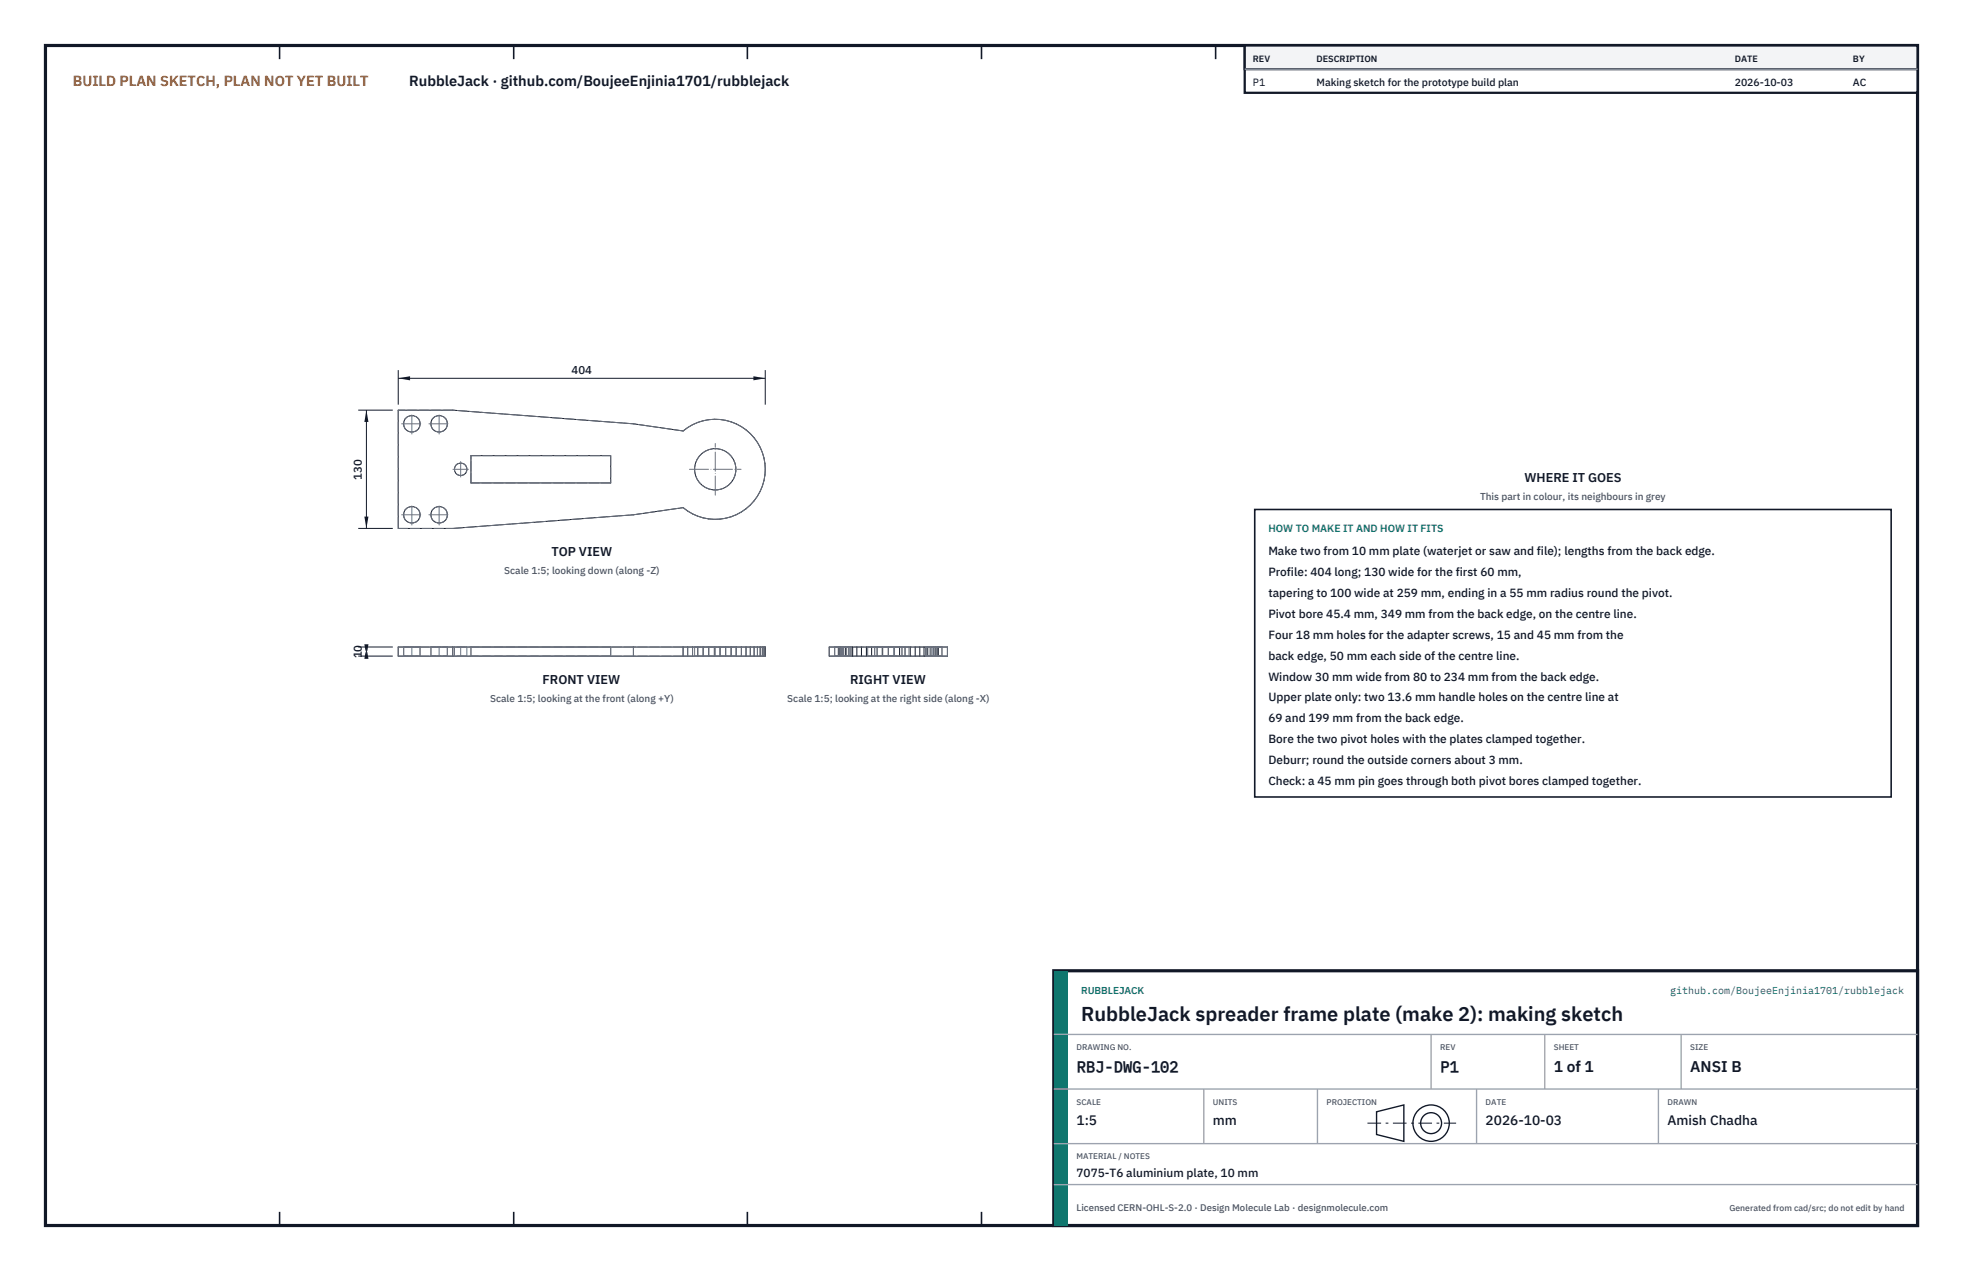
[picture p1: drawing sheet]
<svg xmlns="http://www.w3.org/2000/svg" width="432mm" height="279mm" viewBox="0 0 432 279" stroke-linecap="round" stroke-linejoin="round" font-family="sans-serif">
<defs><g id="words">
<text font-size="4.4" fill="#111827" x="237.8" y="224.4">RubbleJack spreader frame plate (make 2): making sketch</text>
<g font-size="3.4" fill="#111827">
<text x="236.8" y="235.6">RBJ-DWG-102</text>
<text x="316.8" y="235.6">P1</text>
<text x="341.8" y="235.6">1 of 1</text>
<text x="371.8" y="235.6">ANSI B</text>
</g>
<text font-size="3.2" fill="#b45309" x="16" y="19">BUILD PLAN SKETCH, PLAN NOT YET BUILT</text>
<text font-size="3.2" fill="#111827" x="90" y="19">RubbleJack · github.com/BoujeeEnjinia1701/rubblejack</text>
<g font-size="3" fill="#111827">
<text x="236.8" y="247.2">1:5</text>
<text x="266.8" y="247.2">mm</text>
<text x="326.8" y="247.2">2026-10-03</text>
<text x="366.8" y="247.2">Amish Chadha</text>
</g>
<g font-size="2.8" fill="#111827">
<text x="335.3" y="106">WHERE IT GOES</text>
<text x="121.3" y="122.2">TOP VIEW</text>
<text x="119.4" y="150.3">FRONT VIEW</text>
<text x="187" y="150.3">RIGHT VIEW</text>
</g>
<g font-size="2.6" fill="#111827">
<text x="279" y="122">Make two from 10 mm plate (waterjet or saw and file); lengths from the back edge.</text>
<text x="279" y="126.6">Profile: 404 long; 130 wide for the first 60 mm,</text>
<text x="279" y="131.2">tapering to 100 wide at 259 mm, ending in a 55 mm radius round the pivot.</text>
<text x="279" y="135.8">Pivot bore 45.4 mm, 349 mm from the back edge, on the centre line.</text>
<text x="279" y="140.4">Four 18 mm holes for the adapter screws, 15 and 45 mm from the</text>
<text x="279" y="145">back edge, 50 mm each side of the centre line.</text>
<text x="279" y="149.6">Window 30 mm wide from 80 to 234 mm from the back edge.</text>
<text x="279" y="154.2">Upper plate only: two 13.6 mm handle holes on the centre line at</text>
<text x="279" y="158.8">69 and 199 mm from the back edge.</text>
<text x="279" y="163.4">Bore the two pivot holes with the plates clamped together.</text>
<text x="279" y="168">Deburr; round the outside corners about 3 mm.</text>
<text x="279" y="172.6">Check: a 45 mm pin goes through both pivot bores clamped together.</text>
<text x="236.8" y="258.8">7075-T6 aluminium plate, 10 mm</text>
</g>
<g font-size="2.5" fill="#111827">
<text x="125.7" y="82.2">404</text>
<text x="79.6" y="105.4" transform="rotate(-90 79.6 105.4)">130</text>
<text x="79.6" y="144.7" transform="rotate(-90 79.6 144.7)">10</text>
</g>
<g font-size="2.3" fill="#111827">
<text x="275.6" y="18.8">P1</text>
<text x="289.6" y="18.8">Making sketch for the prototype build plan</text>
<text x="381.6" y="18.8">2026-10-03</text>
<text x="407.6" y="18.8">AC</text>
</g>
<text font-size="2.3" fill="#0f766e" x="279" y="117">HOW TO MAKE IT AND HOW IT FITS</text>
<g font-size="2.2" fill="#4b5563">
<text x="325.6" y="110">This part in colour, its neighbours in grey</text>
<text x="110.9" y="126.2">Scale 1:5; looking down (along -Z)</text>
<text x="107.8" y="154.3">Scale 1:5; looking at the front (along +Y)</text>
<text x="173.2" y="154.3">Scale 1:5; looking at the right side (along -X)</text>
</g>
<g font-size="2.2" fill="#0f766e">
<text x="237.8" y="218.4">RUBBLEJACK</text>
<text x="367.4" y="218.4">github.com/BoujeeEnjinia1701/rubblejack</text>
</g>
<text font-size="2.1" fill="#4b5563" x="236.8" y="266.2">Licensed CERN-OHL-S-2.0 · Design Molecule Lab · designmolecule.com</text>
<g font-size="2" fill="#111827">
<text x="275.6" y="13.6">REV</text>
<text x="289.6" y="13.6">DESCRIPTION</text>
<text x="381.6" y="13.6">DATE</text>
<text x="407.6" y="13.6">BY</text>
</g>
<text font-size="1.9" fill="#4b5563" x="380.4" y="266.2">Generated from cad/src; do not edit by hand</text>
<g font-size="1.8" fill="#4b5563">
<text x="236.8" y="230.8">DRAWING NO.</text>
<text x="316.8" y="230.8">REV</text>
<text x="341.8" y="230.8">SHEET</text>
<text x="371.8" y="230.8">SIZE</text>
<text x="236.8" y="242.8">SCALE</text>
<text x="266.8" y="242.8">UNITS</text>
<text x="291.8" y="242.8">PROJECTION</text>
<text x="326.8" y="242.8">DATE</text>
<text x="366.8" y="242.8">DRAWN</text>
<text x="236.8" y="254.8">MATERIAL / NOTES</text>
</g>
</g></defs>
<path d="M10 10h411.8v259.4h-411.8z" fill="none" stroke="#111827" stroke-width=".7" stroke-linecap="butt"/>
<g fill="none" stroke="#111827" stroke-width=".35">
<path d="M61.5 10v3M113 10v3M164.4 10v3M215.9 10v3M267.4 10v3M318.9 10v3M370.3 10v3M61.5 266.4v3M113 266.4v3M164.4 266.4v3M215.9 266.4v3M267.4 266.4v3"/>
<path d="M318.9 266.4v3M370.3 266.4v3"/>
</g>
<g fill="none" stroke="#111727" stroke-width=".22">
<path d="M87.6 90.2h12l39.7 3 11 1.5a11 11 0 0 1 15 .9 11 11 0 0 1 0 15.1 11 11 0 0 1-15 .9l-11 1.6-39.7 3h-12zM103.6 100.2h30.7v6h-30.7zM87.6 142.2h80.7v2h-80.7zM99.6 142.2v2M139.3 142.2v2M150.3 142.2v2M151.3 142.2v2M152.3 142.2v2M153.5 142.2v2M154.7 142.2v2M155.9 142.2v2M157.1 142.2v2"/>
<path d="M158.4 142.2v2M159.6 142.2v2M160.8 142.2v2M162 142.2v2M163.1 142.2v2M164.1 142.2v2M165 142.2v2M165.9 142.2v2M166.6 142.2v2M167.2 142.2v2M167.7 142.2v2M168.1 142.2v2"/>
<path d="M168.3 142.2v2M182.4 142.2h26v2h-26zM184.4 142.2v2M184.5 142.2v2M184.6 142.2v2M185 142.2v2M185.4 142.2v2M186 142.2v2M186.7 142.2v2M187.6 142.2v2M188.5 142.2v2M189.5 142.2v2"/>
<path d="M190.6 142.2v2M191.7 142.2v2M192.9 142.2v2M194.2 142.2v2M195.4 142.2v2M196.7 142.2v2M197.9 142.2v2M199.1 142.2v2M200.2 142.2v2M201.3 142.2v2M202.3 142.2v2M203.3 142.2v2"/>
<path d="M204.1 142.2v2M204.8 142.2v2M205.4 142.2v2M205.8 142.2v2M206.2 142.2v2M206.4 142.2v2"/>
<circle cx="90.6" cy="93.2" r="1.81"/>
<circle cx="96.6" cy="93.2" r="1.81"/>
<circle cx="90.6" cy="113.2" r="1.81"/>
<circle cx="96.6" cy="113.2" r="1.81"/>
<circle cx="101.3" cy="103.2" r="1.37"/>
<circle cx="157.3" cy="103.2" r="4.5"/>
</g>
<g fill="none" stroke="#6a7180" stroke-width=".22" stroke-dasharray="2.1 .5">
<path d="M87.6 90.2v26M99.6 90.2h-12M139.3 93.2l-39.7-3M150.3 94.7l-11-1.5M151.3 94l-1 .7M152.3 93.4l-1 .6M153.5 92.9l-1.2 .5M154.7 92.5l-1.2 .4M155.9 92.3l-1.2 .2M157.1 92.2l-1.2 .1M158.4 92.2h-1.3M159.6 92.4l-1.2-.2"/>
<path d="M160.8 92.7l-1.2-.3M162 93.2l-1.2-.5M163.1 93.8l-1.1-.6M164.1 94.5l-1-.7M165 95.3l-.9-.8M165.9 96.2l-.9-.9M166.6 97.3l-.7-1.1M167.2 98.3l-.6-1M167.7 99.5l-.5-1.2M87.6 116.2h12M99.6 116.2l39.7-3M103.6 100.2h30.7"/>
<path d="M103.6 106.2v-6M134.3 100.2v6M134.3 106.2h-30.7M139.3 113.2l11-1.6M150.3 111.6l1 .7M151.3 112.3l1 .7M152.3 113l1.2 .5M153.5 113.5l1.2 .3M154.7 113.8l1.2 .3M155.9 114.1l1.2 .1M157.1 114.2l1.3-.1M158.4 114.1l1.2-.2"/>
<path d="M159.6 113.9l1.2-.3M160.8 113.6l1.2-.5M162 113.1l1.1-.6M163.1 112.5l1-.7M164.1 111.8l.9-.8M165 111l.9-.9M165.9 110.1l.7-1M166.6 109.1l.6-1.1M167.2 108l.5-1.2M167.7 106.8l.4-1.2M168.1 105.6l.2-1.2M168.1 100.7l-.4-1.2"/>
<path d="M168.3 104.4v-1.2M168.3 101.9l-.2-1.2M168.3 103.2v-1.3M87.6 144.2v-2M88.8 144.2h3.6M88.8 142.2h3.6M88.8 144.2v-2M92.4 144.2h-3.6M92.4 142.2h-3.6M92.4 144.2v-2M94.8 144.2h3.6M94.8 142.2h3.6"/>
<path d="M94.8 144.2v-2M98.4 144.2h-3.6M98.4 142.2h-3.6M98.4 144.2v-2M99.6 144.2h-12M99.6 142.2h-12M99.6 144.2v-2M100 144.2h2.7M100 142.2h2.7M100 144.2v-2M102.7 144.2h-2.7M102.7 142.2h-2.7"/>
<path d="M102.7 144.2v-2M103.6 144.2h30.7M103.6 142.2h30.7M103.6 144.2v-2M134.3 144.2h-30.7M134.3 142.2h-30.7M134.3 144.2v-2M139.3 144.2h-39.7M139.3 142.2h-39.7M139.3 144.2v-2M150.3 144.2h-11M150.3 142.2h-11"/>
<path d="M150.3 144.2v-2M151.3 144.2h-1M151.3 142.2h-1M151.3 144.2v-2M152.3 144.2h-1M152.3 142.2h-1M152.3 144.2v-2M152.8 144.2h9.1M152.8 142.2h9.1M152.8 144.2v-2M153.5 144.2h-1.2M153.5 142.2h-1.2"/>
<path d="M153.5 144.2v-2M154.7 144.2h-1.2M154.7 142.2h-1.2M154.7 144.2v-2M155.9 144.2h-1.2M155.9 142.2h-1.2M155.9 144.2v-2M157.1 144.2h-1.2M157.1 142.2h-1.2M157.1 144.2v-2M158.4 144.2h-1.3M158.4 142.2h-1.3"/>
<path d="M158.4 144.2v-2M159.6 144.2h-1.2M159.6 142.2h-1.2M159.6 144.2v-2M160.8 144.2h-1.2M160.8 142.2h-1.2M160.8 144.2v-2M161.9 144.2h-9.1M161.9 142.2h-9.1M161.9 144.2v-2M162 144.2h-1.2M162 142.2h-1.2"/>
<path d="M162 144.2v-2M163.1 144.2h-1.1M163.1 142.2h-1.1M163.1 144.2v-2M164.1 144.2h-1M164.1 142.2h-1M164.1 144.2v-2M165 144.2h-.9M165 142.2h-.9M165 144.2v-2M165.9 144.2h-.9M165.9 142.2h-.9"/>
<path d="M165.9 144.2v-2M166.6 144.2h-.7M166.6 142.2h-.7M166.6 144.2v-2M167.2 144.2h-.6M167.2 142.2h-.6M167.2 144.2v-2M167.7 144.2h-.5M167.7 142.2h-.5M167.7 144.2v-2M168.1 144.2h-.4M168.1 142.2h-.4"/>
<path d="M168.1 144.2v-2M168.3 144.2h-.2M168.3 142.2h-.2M168.3 144.2v-2M168.3 144.2h.1M168.3 142.2h.1M182.4 144.2v-2M183.6 144.2h1.8M183.6 142.2h1.8M183.6 144.2v-2M184.4 144.2h1M184.4 142.2h1"/>
<path d="M184.5 144.2h-.1M184.5 142.2h-.1M184.5 144.2v-2M184.7 144.2h-.2M184.7 142.2h-.2M184.7 144.2v-2M185.1 144.2h-.4M185.1 142.2h-.4M185.1 144.2v-2M185.4 144.2v-2M185.4 144.2h1.6M185.4 144.2h1.8"/>
<path d="M185.4 142.2h1.6M185.4 142.2h1.8M185.6 144.2h-.5M185.6 142.2h-.5M185.6 144.2v-2M186.2 144.2h-.6M186.2 142.2h-.6M186.2 144.2v-2M187 144.2h-.8M187 142.2h-.8M187 144.2v-2M187.2 144.2h-3.6"/>
<path d="M187.2 142.2h-3.6M187.2 144.2v-2M190.9 144.2h4.5M190.9 142.2h4.5M190.9 144.2v-2M192.4 144.2h6M192.4 142.2h6M192.4 144.2v-2M194 144.2h1.4M194 142.2h1.4M194 144.2v-2M195.4 144.2h1.4"/>
<path d="M195.4 144.2h4.5M195.4 142.2h1.4M195.4 142.2h4.5M196.8 144.2h-2.8M196.8 142.2h-2.8M196.8 144.2v-2M198.4 144.2h-6M198.4 142.2h-6M198.4 144.2v-2M199.9 144.2h-9M199.9 142.2h-9M199.9 144.2v-2"/>
<path d="M203.6 144.2h1.8M203.6 142.2h1.8M203.6 144.2v-2M203.8 144.2h1.6M203.8 142.2h1.6M203.8 144.2v-2M204.6 144.2h-.8M204.6 142.2h-.8M204.6 144.2v-2M205.2 144.2h-.6M205.2 142.2h-.6M205.2 144.2v-2"/>
<path d="M205.4 144.2h1M205.4 144.2h1.8M205.4 142.2h1M205.4 142.2h1.8M205.4 144.2v-2M205.7 144.2h-.5M205.7 142.2h-.5M205.7 144.2v-2M206.1 144.2h-.4M206.1 142.2h-.4M206.1 144.2v-2M206.3 144.2h-.2"/>
<path d="M206.3 142.2h-.2M206.3 144.2v-2M206.4 144.2h-.1M206.4 142.2h-.1M207.2 144.2h-3.6M207.2 142.2h-3.6M207.2 144.2v-2M208.4 144.2v-2M208.4 144.2h-26M208.4 142.2h-26"/>
<circle cx="90.6" cy="93.2" r="1.81"/>
<circle cx="96.6" cy="93.2" r="1.81"/>
<circle cx="90.6" cy="113.2" r="1.81"/>
<circle cx="96.6" cy="113.2" r="1.81"/>
<circle cx="101.3" cy="103.2" r="1.37"/>
<circle cx="157.3" cy="103.2" r="4.5"/>
</g>
<g fill="none" stroke="#6a7180" stroke-width=".22" stroke-dasharray="4.2 .5 0 .5">
<path d="M88.3 93.2h4.5M90.6 95.4v-4.5M94.3 93.2h4.5M96.6 95.4v-4.5M88.3 113.2h4.5M90.6 115.4v-4.5M94.3 113.2h4.5M96.6 115.4v-4.5M99.6 103.2h3.4M101.3 104.9v-3.4M151.7 103.2h11.3M157.3 108.8v-11.3"/>
<path d="M90.6 144.2v-2M96.6 144.2v-2M101.3 144.2v-2M157.3 144.2v-2M185.4 144.2v-2M195.4 144.2v-2M205.4 144.2v-2"/>
</g>
<path d="M87.6 81.4v7.6M87.6 83.2h80.7M168.3 81.4v7.6" fill="none" stroke="#111827" stroke-width=".22"/>
<path d="M87.6 83.2l2.6-.5v.9zM165.7 82.7v.9l2.6-.4z" fill="#111827"/>
<path d="M78.8 90.2h7.6M80.6 90.2v26M78.8 116.2h7.6" fill="none" stroke="#111827" stroke-width=".22"/>
<path d="M80.6 90.2l-.5 2.6h.9zM80.1 113.6h.9l-.4 2.6z" fill="#111827"/>
<path d="M78.8 142.2h7.6M78.8 144.2h7.6M80.6 142.2v2" fill="none" stroke="#111827" stroke-width=".22"/>
<path d="M80.6 142.2l-.5 2.6h.9zM80.1 141.6h.9l-.4 2.6z" fill="#111827"/>
<path d="M276 112h140v63.2h-140z" fill="#fff" stroke="#111827" stroke-width=".35"/>
<path d="M273.8 10h148v10.4h-148z" fill="#fff" stroke="#111827" stroke-width=".5"/>
<path d="M273.8 10h148v5.2h-148z" fill="#f3f4f6" stroke="#111827" stroke-width=".5"/>
<path d="M273.8 15.2h148" fill="none" stroke="#9ca3af" stroke-width=".3"/>
<path d="M231.8 213.4h190v56h-190z" fill="#fff" stroke="#111827" stroke-width=".7" stroke-linecap="butt"/>
<path d="M231.8 213.4h3v56h-3z" fill="#0f766e"/>
<path d="M231.8 227.4h190M231.8 239.4h190M264.8 239.4v12M289.8 239.4v12M314.8 227.4v12M324.8 239.4v12M339.8 227.4v12M364.8 239.4v12M369.8 227.4v12M231.8 251.4h190M231.8 260.4h190" fill="none" stroke="#9ca3af" stroke-width=".3"/>
<g fill="none" stroke="#111827" stroke-width=".3">
<path d="M302.8 244.4l6-1.5v8l-6-1.5z"/>
<circle cx="314.8" cy="246.9" r="4"/>
<circle cx="314.8" cy="246.9" r="2.3"/>
</g>
<path d="M300.8 246.9h19.5" fill="none" stroke="#111827" stroke-width=".22" stroke-dasharray="3 1 .6 1" stroke-linecap="butt"/>
<use href="#words"/>
</svg>
